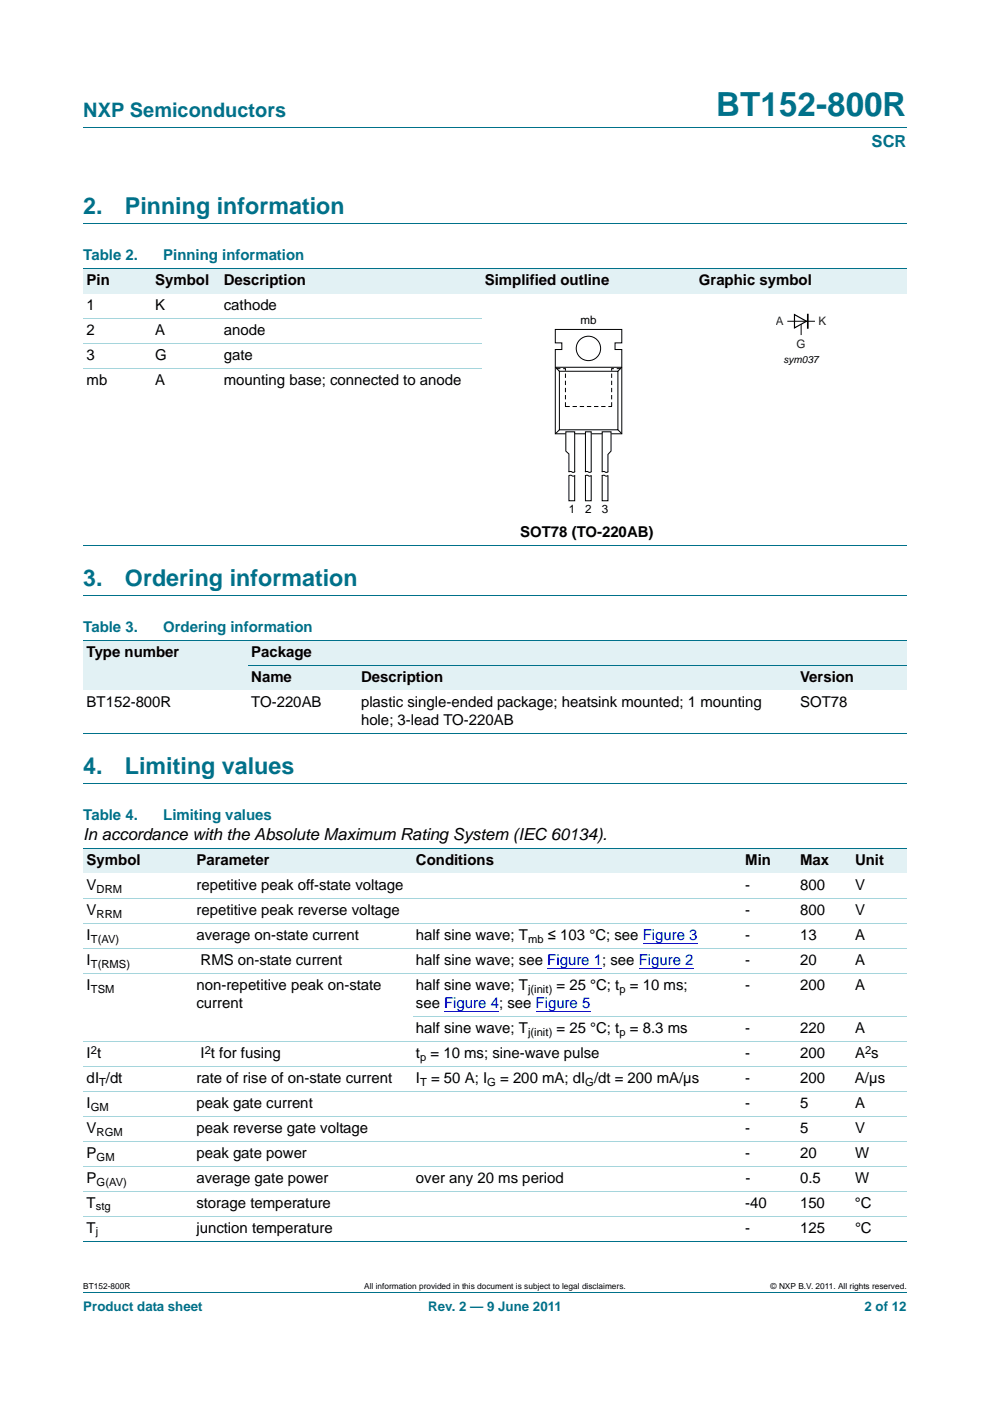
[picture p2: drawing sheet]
<svg xmlns="http://www.w3.org/2000/svg" width="210mm" height="297mm" viewBox="0 0 210 297" stroke-linecap="round" stroke-linejoin="round" font-family="sans-serif">
<defs><g id="words">
<text font-size="7" fill="#00718a" x="151.9" y="24.6">BT152-800R</text>
<g font-size="4.9" fill="#00718a">
<text x="17.7" y="45.4">2.</text>
<text x="26.5" y="45.4">Pinning information</text>
<text x="17.7" y="124.2">3.</text>
<text x="26.5" y="124.2">Ordering information</text>
<text x="17.7" y="164.1">4.</text>
<text x="26.5" y="164.1">Limiting values</text>
</g>
<text font-size="4.2" fill="#00718a" x="17.7" y="24.9">NXP Semiconductors</text>
<text font-size="3.5" fill="#00718a" x="184.9" y="31.1">SCR</text>
<text font-size="3.5" x="17.7" y="178">In accordance with the Absolute Maximum Rating System (IEC 60134).</text>
<g font-size="3.2" fill="#00718a">
<text x="17.7" y="55.2">Table 2.</text>
<text x="34.6" y="55.2">Pinning information</text>
<text x="17.7" y="134">Table 3.</text>
<text x="34.6" y="134">Ordering information</text>
<text x="17.7" y="173.9">Table 4.</text>
<text x="34.6" y="173.9">Limiting values</text>
</g>
<g font-size="3.2">
<text x="18.4" y="65.8">1</text>
<text x="18.4" y="60.5">Pin</text>
<text x="32.9" y="65.8">K</text>
<text x="32.9" y="60.5">Symbol</text>
<text x="47.5" y="65.8">cathode</text>
<text x="47.5" y="60.5">Description</text>
<text x="102.8" y="60.5">Simplified outline</text>
<text x="148.3" y="60.5">Graphic symbol</text>
<text x="18.4" y="71.1">2</text>
<text x="32.9" y="71.1">A</text>
<text x="47.5" y="71.1">anode</text>
<text x="18.4" y="76.4">3</text>
<text x="32.9" y="76.4">G</text>
<text x="47.5" y="76.4">gate</text>
<text x="18.4" y="81.7">mb</text>
<text x="32.9" y="81.7">A</text>
<text x="47.5" y="81.7">mounting base; connected to anode</text>
<text x="110.3" y="113.9">SOT78 (TO-220AB)</text>
<text x="18.4" y="139.3">Type number</text>
<text x="53.3" y="139.3">Package</text>
<text x="18.4" y="149.9">BT152-800R</text>
<text x="53.3" y="144.6">Name</text>
<text x="53.3" y="149.9">TO-220AB</text>
<text x="76.6" y="149.9">plastic single-ended package; heatsink mounted; 1 mounting</text>
<text x="76.6" y="144.6">Description</text>
<text x="169.7" y="144.6">Version</text>
<text x="169.7" y="149.9">SOT78</text>
<text x="76.6" y="153.8">hole; 3-lead TO-220AB</text>
<text x="18.4" y="183.4">Symbol</text>
<text x="41.7" y="183.4">Parameter</text>
<text x="88.2" y="183.4">Conditions</text>
<text x="158.1" y="183.4">Min</text>
<text x="169.7" y="183.4">Max</text>
<text x="181.4" y="183.4">Unit</text>
<text x="18.4" y="188.7">V</text>
<text x="41.7" y="188.7">repetitive peak off-state voltage</text>
<text x="158.1" y="188.7">-</text>
<text x="169.7" y="188.7">800</text>
<text x="181.4" y="188.7">V</text>
<text x="18.4" y="194">V</text>
<text x="41.7" y="194">repetitive peak reverse voltage</text>
<text x="158.1" y="194">-</text>
<text x="169.7" y="194">800</text>
<text x="181.4" y="194">V</text>
<text x="18.4" y="199.3">I</text>
<text x="41.7" y="199.3">average on-state current</text>
<text x="88.2" y="199.3">half sine wave; T</text>
<text x="116.2" y="199.3">≤ 103 °C; see Figure 3</text>
<text x="158.1" y="199.3">-</text>
<text x="169.7" y="199.3">13</text>
<text x="181.4" y="199.3">A</text>
<text x="18.4" y="204.6">I</text>
<text x="18.4" y="209.9">I</text>
<text x="41.7" y="209.9">non-repetitive peak on-state</text>
<text x="42.5" y="204.6">RMS on-state current</text>
<text x="88.2" y="204.6">half sine wave; see Figure 1; see Figure 2</text>
<text x="88.2" y="209.9">half sine wave; T</text>
<text x="118" y="209.9">= 25 °C; t</text>
<text x="133.6" y="209.9">= 10 ms;</text>
<text x="158.1" y="204.6">-</text>
<text x="158.1" y="209.9">-</text>
<text x="169.7" y="209.9">200</text>
<text x="169.7" y="204.6">20</text>
<text x="181.4" y="204.6">A</text>
<text x="181.4" y="209.9">A</text>
<text x="41.7" y="213.7">current</text>
<text x="88.2" y="213.7">see Figure 4; see Figure 5</text>
<text x="88.2" y="219">half sine wave; T</text>
<text x="118" y="219">= 25 °C; t</text>
<text x="133.6" y="219">= 8.3 ms</text>
<text x="158.1" y="219">-</text>
<text x="169.7" y="219">220</text>
<text x="181.4" y="219">A</text>
<text x="18.4" y="224.3">I t</text>
<text x="42.5" y="224.3">I t for fusing</text>
<text x="88.2" y="224.3">t = 10 ms; sine-wave pulse</text>
<text x="158.1" y="224.3">-</text>
<text x="169.7" y="224.3">200</text>
<text x="181.4" y="224.3">A s</text>
<text x="18.4" y="229.6">dI /dt</text>
<text x="41.7" y="229.6">rate of rise of on-state current</text>
<text x="88.2" y="229.6">I</text>
<text x="91.4" y="229.6">= 50 A; I</text>
<text x="106.1" y="229.6">= 200 mA; dI /dt = 200 mA/µs</text>
<text x="158.1" y="229.6">-</text>
<text x="169.7" y="229.6">200</text>
<text x="181.3" y="229.6">A/µs</text>
<text x="18.4" y="234.9">I</text>
<text x="41.7" y="234.9">peak gate current</text>
<text x="158.1" y="234.9">-</text>
<text x="169.7" y="234.9">5</text>
<text x="181.4" y="234.9">A</text>
<text x="18.4" y="240.2">V</text>
<text x="18.4" y="245.5">P</text>
<text x="41.7" y="240.2">peak reverse gate voltage</text>
<text x="41.7" y="245.5">peak gate power</text>
<text x="158.1" y="245.5">-</text>
<text x="158.1" y="240.2">-</text>
<text x="169.7" y="245.5">20</text>
<text x="169.7" y="240.2">5</text>
<text x="181.4" y="245.5">W</text>
<text x="181.4" y="240.2">V</text>
<text x="18.4" y="250.8">P</text>
<text x="41.7" y="250.8">average gate power</text>
<text x="88.2" y="250.8">over any 20 ms period</text>
<text x="158.1" y="250.8">-</text>
<text x="169.7" y="250.8">0.5</text>
<text x="181.4" y="250.8">W</text>
<text x="18.4" y="256.1">T</text>
<text x="41.7" y="256.1">storage temperature</text>
<text x="158" y="256.1">-40</text>
<text x="169.7" y="256.1">150</text>
<text x="181.3" y="256.1">°C</text>
<text x="18.4" y="261.4">T</text>
<text x="41.7" y="261.4">junction temperature</text>
<text x="158.1" y="261.4">-</text>
<text x="169.7" y="261.4">125</text>
<text x="181.3" y="261.4">°C</text>
</g>
<g font-size="2.8" fill="#00718a">
<text x="17.7" y="277.9">Product data sheet</text>
<text x="90.8" y="277.9">Rev. 2 — 9 June 2011</text>
<text x="183.4" y="277.9">2 of 12</text>
</g>
<g font-size="2.5">
<text x="123.1" y="68.8">mb</text>
<text x="120.6" y="108.8">1</text>
<text x="124.1" y="108.8">2</text>
<text x="127.7" y="108.8">3</text>
</g>
<g font-size="2.5" fill="#231f20">
<text x="164.6" y="69">A</text>
<text x="173.6" y="69">K</text>
<text x="169" y="73.8">G</text>
</g>
<g font-size="2.4">
<text x="20.5" y="189.3">DRM</text>
<text x="20.5" y="194.6">RRM</text>
<text x="19.3" y="199.9">T(AV)</text>
<text x="112" y="199.9">mb</text>
<text x="19.3" y="205.1">T(RMS)</text>
<text x="19.3" y="210.4">TSM</text>
<text x="112" y="210.4">j(init)</text>
<text x="131.4" y="210.4">p</text>
<text x="112" y="219.6">j(init)</text>
<text x="131.4" y="219.6">p</text>
<text x="19.3" y="223.4">2</text>
<text x="43.4" y="223.4">2</text>
<text x="89.1" y="224.9">p</text>
<text x="183.5" y="223.4">2</text>
<text x="21" y="230.2">T</text>
<text x="89.1" y="230.2">T</text>
<text x="103.3" y="230.2">G</text>
<text x="124.1" y="230.2">G</text>
<text x="19.3" y="235.5">GM</text>
<text x="20.5" y="240.8">RGM</text>
<text x="20.5" y="246.1">GM</text>
<text x="20.5" y="251.4">G(AV)</text>
<text x="20.3" y="256.6">stg</text>
<text x="20.3" y="261.9">j</text>
</g>
<text font-size="2.1" x="166.2" y="76.9">sym037</text>
<g font-size="1.8">
<text x="17.7" y="273.3">BT152-800R</text>
<text x="77.3" y="273.3">All information provided in this document is subject to legal disclaimers.</text>
<text x="163.5" y="273.3">© NXP B.V. 2011. All rights reserved.</text>
</g>
</g></defs>
<path d="M17.7 27h174.6M17.7 47.4h174.6M17.7 126.3h174.6M17.7 166.1h174.6M17.7 273.9h174.6" fill="none" stroke="#00718a" stroke-width=".21"/>
<g fill="#e2f1f4">
<path d="M17.7 57h14.5v5.3h-14.5z"/>
<path d="M32.2 57h14.6v5.3h-14.6z"/>
<path d="M46.8 57h55.3v5.3h-55.3z"/>
<path d="M102.1 57h45.5v5.3h-45.5z"/>
<path d="M147.6 57h44.7v5.3h-44.7z"/>
</g>
<path d="M17.7 57h174.6M17.7 115.7h174.6" fill="none" stroke="#00718a" stroke-width=".21"/>
<path d="M17.7 67.5h84.4M17.7 72.8h84.4M17.7 78.1h84.4" fill="none" stroke="#a5d5dc" stroke-width=".21"/>
<g fill="none" stroke="#000" stroke-width=".21">
<path d="M118.6 78.7h12.5v12.4h-12.5zM131.9 77.8l-.8 .9M131.9 77.9h-14.1l.8 .8M167.1 68.1h5.6M169.9 68.8v2.1M118.6 91.1l-.8 .9M120 92h-2.2v-17.9h1.4v-1.4h-1.4v-2.9h14.1v2.9h-1.5v1.4h1.5v17.9h-2.2M120 91.5h1.9v8.5l-.3 .2-.5-.2h-.4v-3.8l-.7-.6zM121.9 92h2.3M125.5 92h2.2M131.1 91.1l.8 .9M120.7 100.8h.4l.5 .2 .3-.2v5.4h-1.2z"/>
<path d="M124.1 100h.5l.4 .2 .4-.2v-8.5h-1.2v8.6M124.2 100.8v5.4h1.2v-5.4l-.4 .2-.4-.2h-.5M127.7 100h.4l.5 .2 .4-.2M127.7 100.8v5.4h1.2l.1-5.4-.4 .2-.5-.2h-.4M127.7 100v-8.5h1.9v4.1l-.7 .7v3.8"/>
<circle cx="124.8" cy="73.9" r="2.59"/>
</g>
<path d="M119.9 86.2v-8h-1.9M119.9 86.2h9.8M129.7 86.2v-8h1.9" fill="none" stroke="#000" stroke-width=".21" stroke-dasharray=".9 .6" stroke-linecap="butt"/>
<path d="M168.5 66.7l2.6 1.4-2.6 1.4z" fill="none" stroke="#000" stroke-width=".25"/>
<path d="M171.3 66.7v2.8" fill="none" stroke="#000" stroke-width=".35"/>
<g fill="#e2f1f4">
<path d="M17.7 135.8h34.9v10.6h-34.9z"/>
<path d="M52.6 135.8h139.7v5.3h-139.7z"/>
<path d="M52.6 141.1h23.3v5.3h-23.3z"/>
<path d="M75.9 141.1h93.1v5.3h-93.1z"/>
<path d="M169 141.1h23.3v5.3h-23.3z"/>
</g>
<path d="M17.7 135.8h174.6M17.7 155.5h174.6M52.6 141.1h139.7" fill="none" stroke="#00718a" stroke-width=".21"/>
<g fill="#e2f1f4">
<path d="M17.7 179.9h23.3v5.3h-23.3z"/>
<path d="M41 179.9h46.5v5.3h-46.5z"/>
<path d="M87.5 179.9h65.1v5.3h-65.1z"/>
<path d="M152.6 179.9h16.4v5.3h-16.4z"/>
<path d="M169 179.9h11.7v5.3h-11.7z"/>
<path d="M180.7 179.9h11.6v5.3h-11.6z"/>
</g>
<path d="M136.3 200h11.6M94.2 214.4h11.7M113.6 214.4h11.6M116.1 205.3h11.6M135.5 205.3h11.6" fill="none" stroke="#00f" stroke-width=".21"/>
<path d="M17.7 179.9h174.6M17.7 263.1h174.6" fill="none" stroke="#00718a" stroke-width=".21"/>
<g fill="none" stroke="#a5d5dc" stroke-width=".21">
<path d="M17.7 190.5h174.6M17.7 195.7h174.6M17.7 201h174.6M17.7 206.3h174.6M87.5 215.5h104.8M17.7 220.8h174.6M17.7 226.1h174.6M17.7 231.4h174.6M17.7 236.7h174.6M17.7 242h174.6M17.7 247.2h174.6M17.7 252.6h174.6"/>
<path d="M17.7 257.9h174.6"/>
</g>
<use href="#words"/>
</svg>
